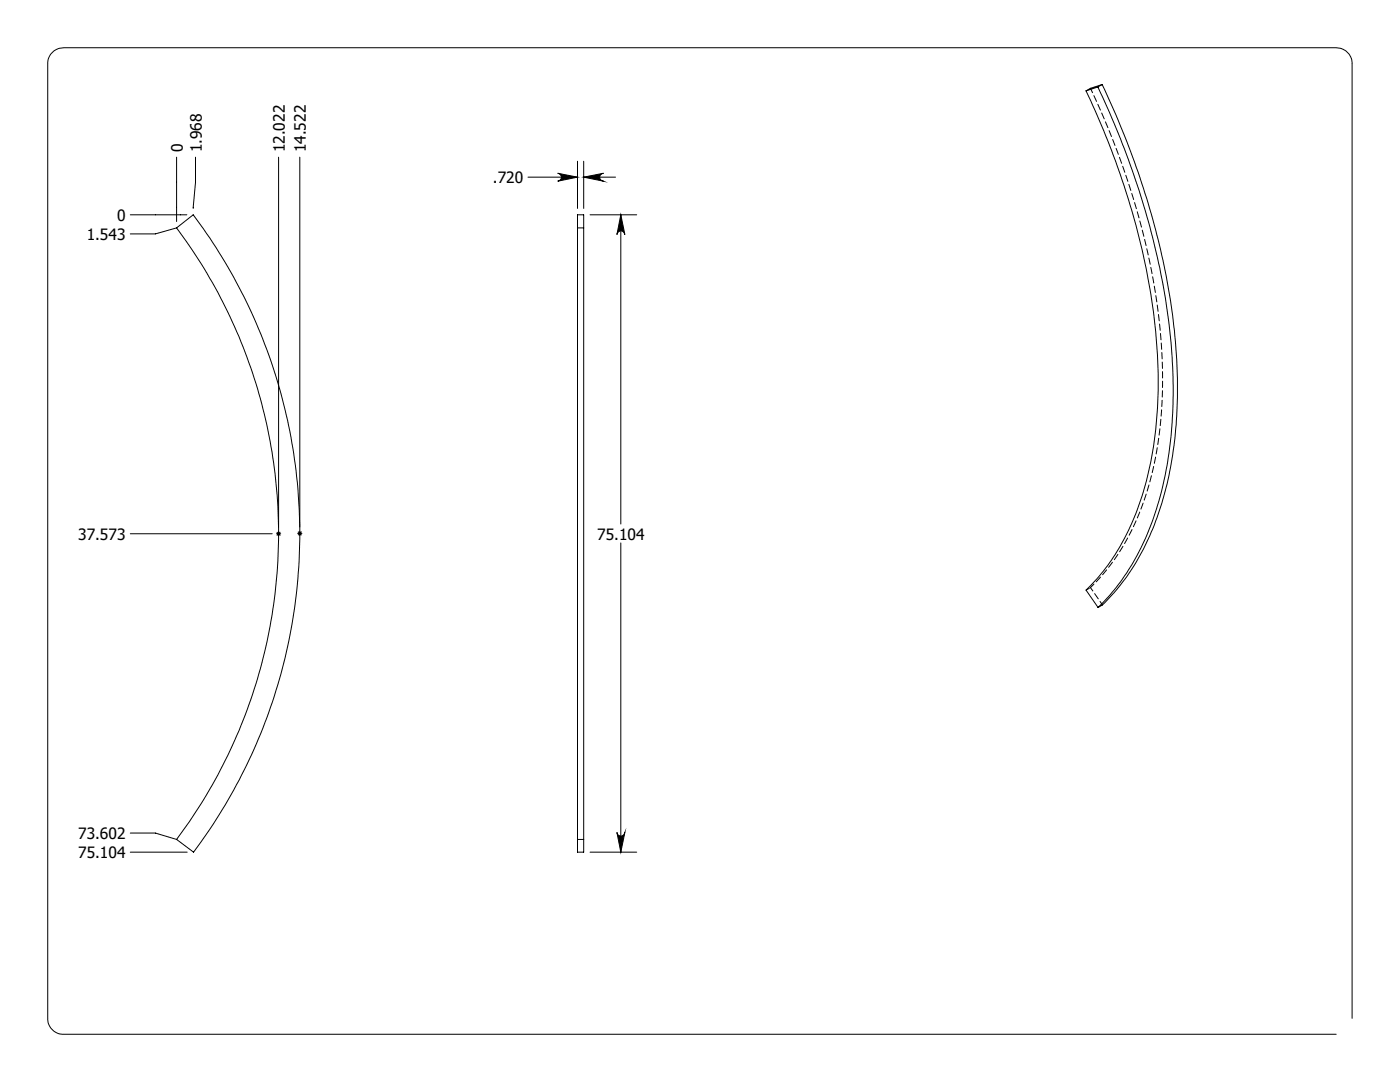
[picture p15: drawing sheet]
<svg xmlns="http://www.w3.org/2000/svg" width="279mm" height="216mm" viewBox="0 0 279 216" stroke-linecap="round" stroke-linejoin="round" font-family="sans-serif">
<defs><g id="words">
<g font-size="3.1">
<text x="36.5" y="30.4" transform="rotate(-90 36.5 30.4)">0</text>
<text x="40.3" y="30.4" transform="rotate(-90 40.3 30.4)">1.968</text>
<text x="56.8" y="30.4" transform="rotate(-90 56.8 30.4)">12.022</text>
<text x="61.1" y="30.4" transform="rotate(-90 61.1 30.4)">14.522</text>
<text x="98.4" y="36.6">.720</text>
<text x="17.3" y="47.9">1.543</text>
<text x="23.4" y="44.1">0</text>
<text x="15.6" y="107.7">37.573</text>
<text x="119.2" y="107.7">75.104</text>
<text x="15.6" y="167.4">73.602</text>
<text x="15.6" y="171.2">75.104</text>
</g>
</g></defs>
<g fill="none" stroke="#000" stroke-width=".2">
<path d="M216.7 18.1a143.6 143.6 0 0 1 14.3 52.7 75.4 75.4 0 0 1-4.6 32.3 42.3 42.3 0 0 1-9.7 14.7l2.4 3.4M219.1 17.4a151.1 151.1 0 0 1 14.8 53.9 80.1 80.1 0 0 1-4.4 34 45.1 45.1 0 0 1-10.4 15.9M219.1 17.4l-2.4 .7M220 16.9a151 151 0 0 1 14.7 52.9 81.1 81.1 0 0 1-3.8 33.5 44.5 44.5 0 0 1-10.9 17.4l-.9 .5M220 16.9l-.9 .5M220 16.9l-2.4 .7-.9 .5M35.2 31.4v12.8M39 31.4v5l-.4 5.2M55.6 31.4v73.8M59.8 31.4v73.8M105.4 35.3h9.9M111.3 34.6l4 .7-4 .9a.79 .79 0 0 0 .8-.8 .79 .79 0 0 0-.8-.8z"/>
<path d="M115.3 32.2v9.4M116.5 32.2v9.4M116.5 35.3h6.3M116.5 35.3l3.9-.7a.79 .79 0 0 0-.7 .8 .79 .79 0 0 0 .7 .8zM26 42.9h11.3M35.2 45.5l-4.2 1.2h-5M35.2 45.5a101.6 101.6 0 0 1 0 122M35.2 45.5l3.4-2.6a105.8 105.8 0 0 1 0 127.1l-3.4-2.5M115.3 45.5v122M115.3 45.5v-2.6h1.2v2.6M115.3 45.5h1.2M116.5 45.5v122"/>
<path d="M117.8 42.9h9.3M123.9 42.9v61.7M123.9 42.9l.8 3.9a.79 .79 0 0 0-.8-.7 .79 .79 0 0 0-.8 .7zM26 106.5h28.3M55.1 106.5h1M55.2 106.2l.8 .7M55.6 106v1M56 106.2l-.8 .7M59.3 106.4h1M59.5 106.1l.7 .7M59.8 105.9v1.1M60.2 106.1l-.7 .7"/>
<path d="M123.9 108.3v61.7M26 166.2h5l4.2 1.3M26 170h11.4M115.3 167.5v2.5h1.2v-2.5M115.3 167.5h1.2M117.8 170h9.3M123.1 166.1a.79 .79 0 0 0 .8 .7 .79 .79 0 0 0 .8-.7l-.8 3.9zM269.8 203.2v-190.5a3.2 3.2 0 0 0-3.1-3.2h-254a3.2 3.2 0 0 0-3.2 3.2v190.5a3.1 3.1 0 0 0 3.2 3.2h254"/>
</g>
<path d="M123.9 42.9l.8 3.9a.79 .79 0 0 0-.8-.7 .79 .79 0 0 0-.8 .7zM123.1 166.1a.79 .79 0 0 0 .8 .7 .79 .79 0 0 0 .8-.7l-.8 3.9zM116.5 35.3l3.9-.7a.79 .79 0 0 0-.7 .8 .79 .79 0 0 0 .7 .8zM111.3 34.6l4 .7-4 .9a.79 .79 0 0 0 .8-.8 .79 .79 0 0 0-.8-.8z" fill="#000"/>
<path d="M217.6 17.6a143.7 143.7 0 0 1 14.3 53.6 73.3 73.3 0 0 1-5.2 32.7 41.5 41.5 0 0 1-9.1 13.3" fill="none" stroke="#000" stroke-width=".2" stroke-dasharray="1.3 .6" stroke-dashoffset=".3"/>
<path d="M216.8 117.7l.8-.5" fill="none" stroke="#000" stroke-width=".2" stroke-dasharray="1.3 .6" stroke-dashoffset=".5"/>
<path d="M217.6 117.2l2.4 3.5" fill="none" stroke="#000" stroke-width=".2" stroke-dasharray="1.3 .6" stroke-dashoffset=".4"/>
<use href="#words"/>
</svg>
